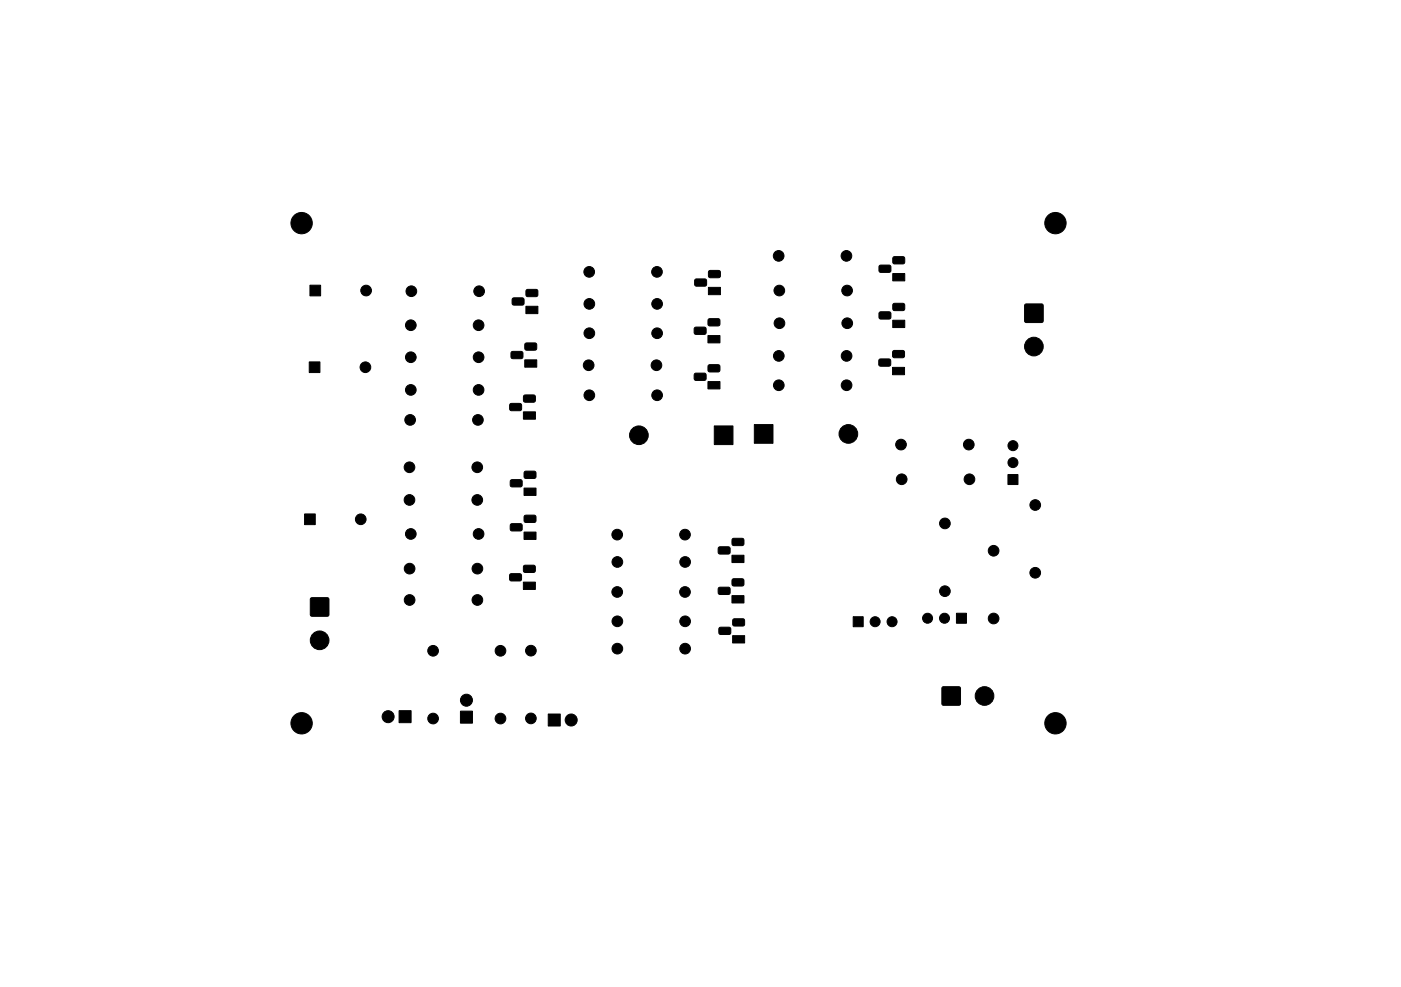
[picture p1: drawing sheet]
<svg xmlns="http://www.w3.org/2000/svg" width="210mm" height="148mm" viewBox="0 0 210 148" stroke-linecap="round" stroke-linejoin="round" font-family="sans-serif">
<g fill="#000" stroke="#000" stroke-width=".15">
<path d="M133.9 38.6l1.6-.1 .1 .3v.6l-.3 .2h-1.3l-.2-.3zM46.4 54.3h1.6v1.6h-1.6zM46.5 42.8h1.6v1.6h-1.6zM76.7 52.8l1.5-.1 .2 .3v.6l-.3 .2h-1.3l-.2-.3zM76.8 44.7h1.6l.2 .2-.1 .7-.2 .2-1.4-.1-.1-.2zM78.7 51.5l1.6-.1 .2 .3-.1 .7-.2 .1h-1.4l-.1-.3zM78.9 43.5l1.6-.1 .1 .3v.6l-.2 .2h-1.4l-.2-.3zM78.7 54h1.8v1.1h-1.8zM78.8 45.9h1.8v1.1h-1.8zM104.1 56h1.6l.1 .2v.7l-.2 .2-1.4-.1-.2-.2zM104.1 49.1h1.6l.1 .2v.7l-.2 .2-1.4-.1-.2-.2zM104.2 41.9l1.6-.1 .1 .3v.7l-.3 .1h-1.3l-.2-.3z"/>
<path d="M106.2 54.8l1.6-.1 .1 .3v.6l-.3 .2h-1.3l-.2-.3zM106.2 47.9l1.6-.1 .1 .3v.6l-.3 .2h-1.3l-.2-.3zM106.3 40.6h1.5l.2 .2v.7l-.3 .2-1.3-.1-.2-.2zM106.1 57.2h1.8v1.1h-1.8zM106.1 50.3h1.8v1.1h-1.8zM106.2 43.1h1.8v1.1h-1.8zM131.8 53.9l1.6-.1 .1 .3v.7l-.3 .1h-1.3l-.2-.3zM131.8 39.8h1.6l.1 .2v.7l-.2 .2-1.4-.1-.2-.2zM131.8 46.8h1.6l.1 .2v.7l-.2 .2-1.4-.1-.2-.2zM133.9 52.6h1.5l.2 .2v.7l-.3 .2-1.3-.1-.2-.2zM133.9 45.6l1.6-.1 .1 .3v.6l-.3 .2h-1.3l-.2-.3zM133.8 55.1h1.8v1.1h-1.8z"/>
<path d="M133.8 41h1.8v1.1h-1.8zM133.8 48h1.8v1.1h-1.8zM153.7 45.6h2.6v2.7h-2.6zM45.7 77.1h1.6v1.6h-1.6zM76.5 60.6l1.5-.1 .2 .3v.6l-.3 .2h-1.3l-.2-.3zM76.6 78.6l1.5-.1 .2 .3v.7l-.3 .1h-1.4l-.1-.3zM76.6 72l1.5-.1 .2 .3v.7l-.3 .1h-1.4l-.1-.3zM78.5 59.3l1.6-.1 .2 .3-.1 .7-.2 .1h-1.4l-.1-.3zM78.6 77.3h1.6l.1 .2v.7l-.2 .2-1.4-.1-.2-.2zM78.6 70.7h1.6l.1 .2v.7l-.2 .2-1.4-.1-.2-.2zM78.5 61.8h1.8v1.1h-1.8zM78.5 73.2h1.8v1.1h-1.8z"/>
<path d="M107.1 63.9h2.8v2.8h-2.8zM113.1 63.7h2.8v2.8h-2.8zM151.1 71.2h1.5v1.5h-1.5zM46.6 89.7h2.6v2.6h-2.6zM76.5 86.1l1.5-.1 .2 .3v.7l-.3 .1h-1.4l-.1-.3zM78.5 84.8h1.6l.1 .2v.7l-.2 .2-1.4-.1-.2-.2zM78.4 87.3h1.8v1.1h-1.8zM78.5 79.8h1.8v1.1h-1.8zM107.7 88.1h1.6l.1 .2v.7l-.2 .2-1.4-.1-.1-.2zM107.7 82.1l1.6-.1 .1 .3v.6l-.2 .2h-1.4l-.1-.3zM107.8 94.1h1.6l.1 .2v.7l-.2 .2-1.4-.1-.1-.2zM109.8 86.9l1.6-.1 .1 .3v.6l-.3 .2h-1.3l-.2-.3z"/>
<path d="M109.8 80.8l1.6-.1 .1 .3v.7l-.3 .1h-1.3l-.2-.3zM109.9 92.9l1.6-.1 .1 .3v.6l-.3 .2h-1.3l-.2-.3zM109.7 89.3h1.8v1.1h-1.8zM109.7 83.3h1.8v1.1h-1.8zM109.8 95.3h1.8v1.1h-1.8zM127.9 92.5h1.5v1.5h-1.5zM143.4 92h1.5v1.5h-1.5zM59.8 106.6h1.8v1.8h-1.8zM69 106.6h1.8v1.8h-1.8zM82.2 107.1h1.8v1.8h-1.8zM141.3 103h2.6v2.7h-2.6z"/>
<circle cx="45.2" cy="33.5" r="1.6"/>
<circle cx="116.7" cy="38.4" r=".8"/>
<circle cx="126.9" cy="38.4" r=".8"/>
<circle cx="158.2" cy="33.5" r="1.6"/>
<circle cx="54.8" cy="55.1" r=".8"/>
<circle cx="54.9" cy="43.6" r=".8"/>
<circle cx="61.6" cy="53.6" r=".8"/>
<circle cx="61.6" cy="48.8" r=".8"/>
<circle cx="61.6" cy="58.5" r=".8"/>
<circle cx="61.7" cy="43.7" r=".8"/>
<circle cx="71.7" cy="53.6" r=".8"/>
<circle cx="71.7" cy="48.8" r=".8"/>
<circle cx="71.7" cy="58.5" r=".8"/>
<circle cx="71.8" cy="43.7" r=".8"/>
<circle cx="88.2" cy="54.8" r=".8"/>
<circle cx="88.3" cy="40.8" r=".8"/>
<circle cx="88.3" cy="45.6" r=".8"/>
<circle cx="88.3" cy="59.3" r=".8"/>
<circle cx="88.3" cy="50" r=".8"/>
<circle cx="98.4" cy="54.8" r=".8"/>
<circle cx="98.5" cy="40.8" r=".8"/>
<circle cx="98.5" cy="45.6" r=".8"/>
<circle cx="98.5" cy="59.3" r=".8"/>
<circle cx="98.5" cy="50" r=".8"/>
<circle cx="116.7" cy="53.4" r=".8"/>
<circle cx="116.7" cy="57.8" r=".8"/>
<circle cx="116.8" cy="43.6" r=".8"/>
<circle cx="116.8" cy="48.5" r=".8"/>
<circle cx="126.9" cy="53.4" r=".8"/>
<circle cx="126.9" cy="57.8" r=".8"/>
<circle cx="127" cy="43.6" r=".8"/>
<circle cx="127" cy="48.5" r=".8"/>
<circle cx="155" cy="52" r="1.4"/>
<circle cx="54.1" cy="77.9" r=".8"/>
<circle cx="61.4" cy="75" r=".8"/>
<circle cx="61.4" cy="70.1" r=".8"/>
<circle cx="61.5" cy="63" r=".8"/>
<circle cx="71.5" cy="75" r=".8"/>
<circle cx="71.5" cy="70.1" r=".8"/>
<circle cx="71.6" cy="63" r=".8"/>
<circle cx="95.8" cy="65.3" r="1.4"/>
<circle cx="127.2" cy="65.1" r="1.4"/>
<circle cx="135.1" cy="66.7" r=".8"/>
<circle cx="135.2" cy="71.9" r=".8"/>
<circle cx="141.6" cy="78.5" r=".8"/>
<circle cx="145.2" cy="66.7" r=".8"/>
<circle cx="145.3" cy="71.9" r=".8"/>
<circle cx="151.8" cy="69.4" r=".75"/>
<circle cx="151.8" cy="66.8" r=".75"/>
<circle cx="155.2" cy="75.7" r=".8"/>
<circle cx="47.9" cy="96" r="1.4"/>
<circle cx="61.4" cy="90" r=".8"/>
<circle cx="61.4" cy="85.3" r=".8"/>
<circle cx="61.6" cy="80.1" r=".8"/>
<circle cx="64.9" cy="97.6" r=".8"/>
<circle cx="71.6" cy="90" r=".8"/>
<circle cx="71.6" cy="85.3" r=".8"/>
<circle cx="71.7" cy="80.1" r=".8"/>
<circle cx="75" cy="97.6" r=".8"/>
<circle cx="79.6" cy="97.6" r=".8"/>
<circle cx="92.5" cy="88.8" r=".8"/>
<circle cx="92.5" cy="80.2" r=".8"/>
<circle cx="92.5" cy="97.3" r=".8"/>
<circle cx="92.5" cy="84.3" r=".8"/>
<circle cx="92.5" cy="93.2" r=".8"/>
<circle cx="102.7" cy="88.8" r=".8"/>
<circle cx="102.7" cy="80.2" r=".8"/>
<circle cx="102.7" cy="97.3" r=".8"/>
<circle cx="102.7" cy="84.3" r=".8"/>
<circle cx="102.7" cy="93.2" r=".8"/>
<circle cx="131.2" cy="93.2" r=".75"/>
<circle cx="133.7" cy="93.2" r=".75"/>
<circle cx="139" cy="92.7" r=".75"/>
<circle cx="141.6" cy="92.7" r=".75"/>
<circle cx="141.6" cy="88.6" r=".8"/>
<circle cx="148.9" cy="82.6" r=".8"/>
<circle cx="148.9" cy="92.7" r=".8"/>
<circle cx="155.2" cy="85.9" r=".8"/>
<circle cx="45.2" cy="108.5" r="1.6"/>
<circle cx="58.2" cy="107.5" r=".9"/>
<circle cx="64.9" cy="107.7" r=".8"/>
<circle cx="69.9" cy="105" r=".9"/>
<circle cx="75" cy="107.7" r=".8"/>
<circle cx="79.6" cy="107.7" r=".8"/>
<circle cx="85.6" cy="108" r=".9"/>
<circle cx="147.6" cy="104.4" r="1.4"/>
<circle cx="158.2" cy="108.5" r="1.6"/>
</g>
</svg>
